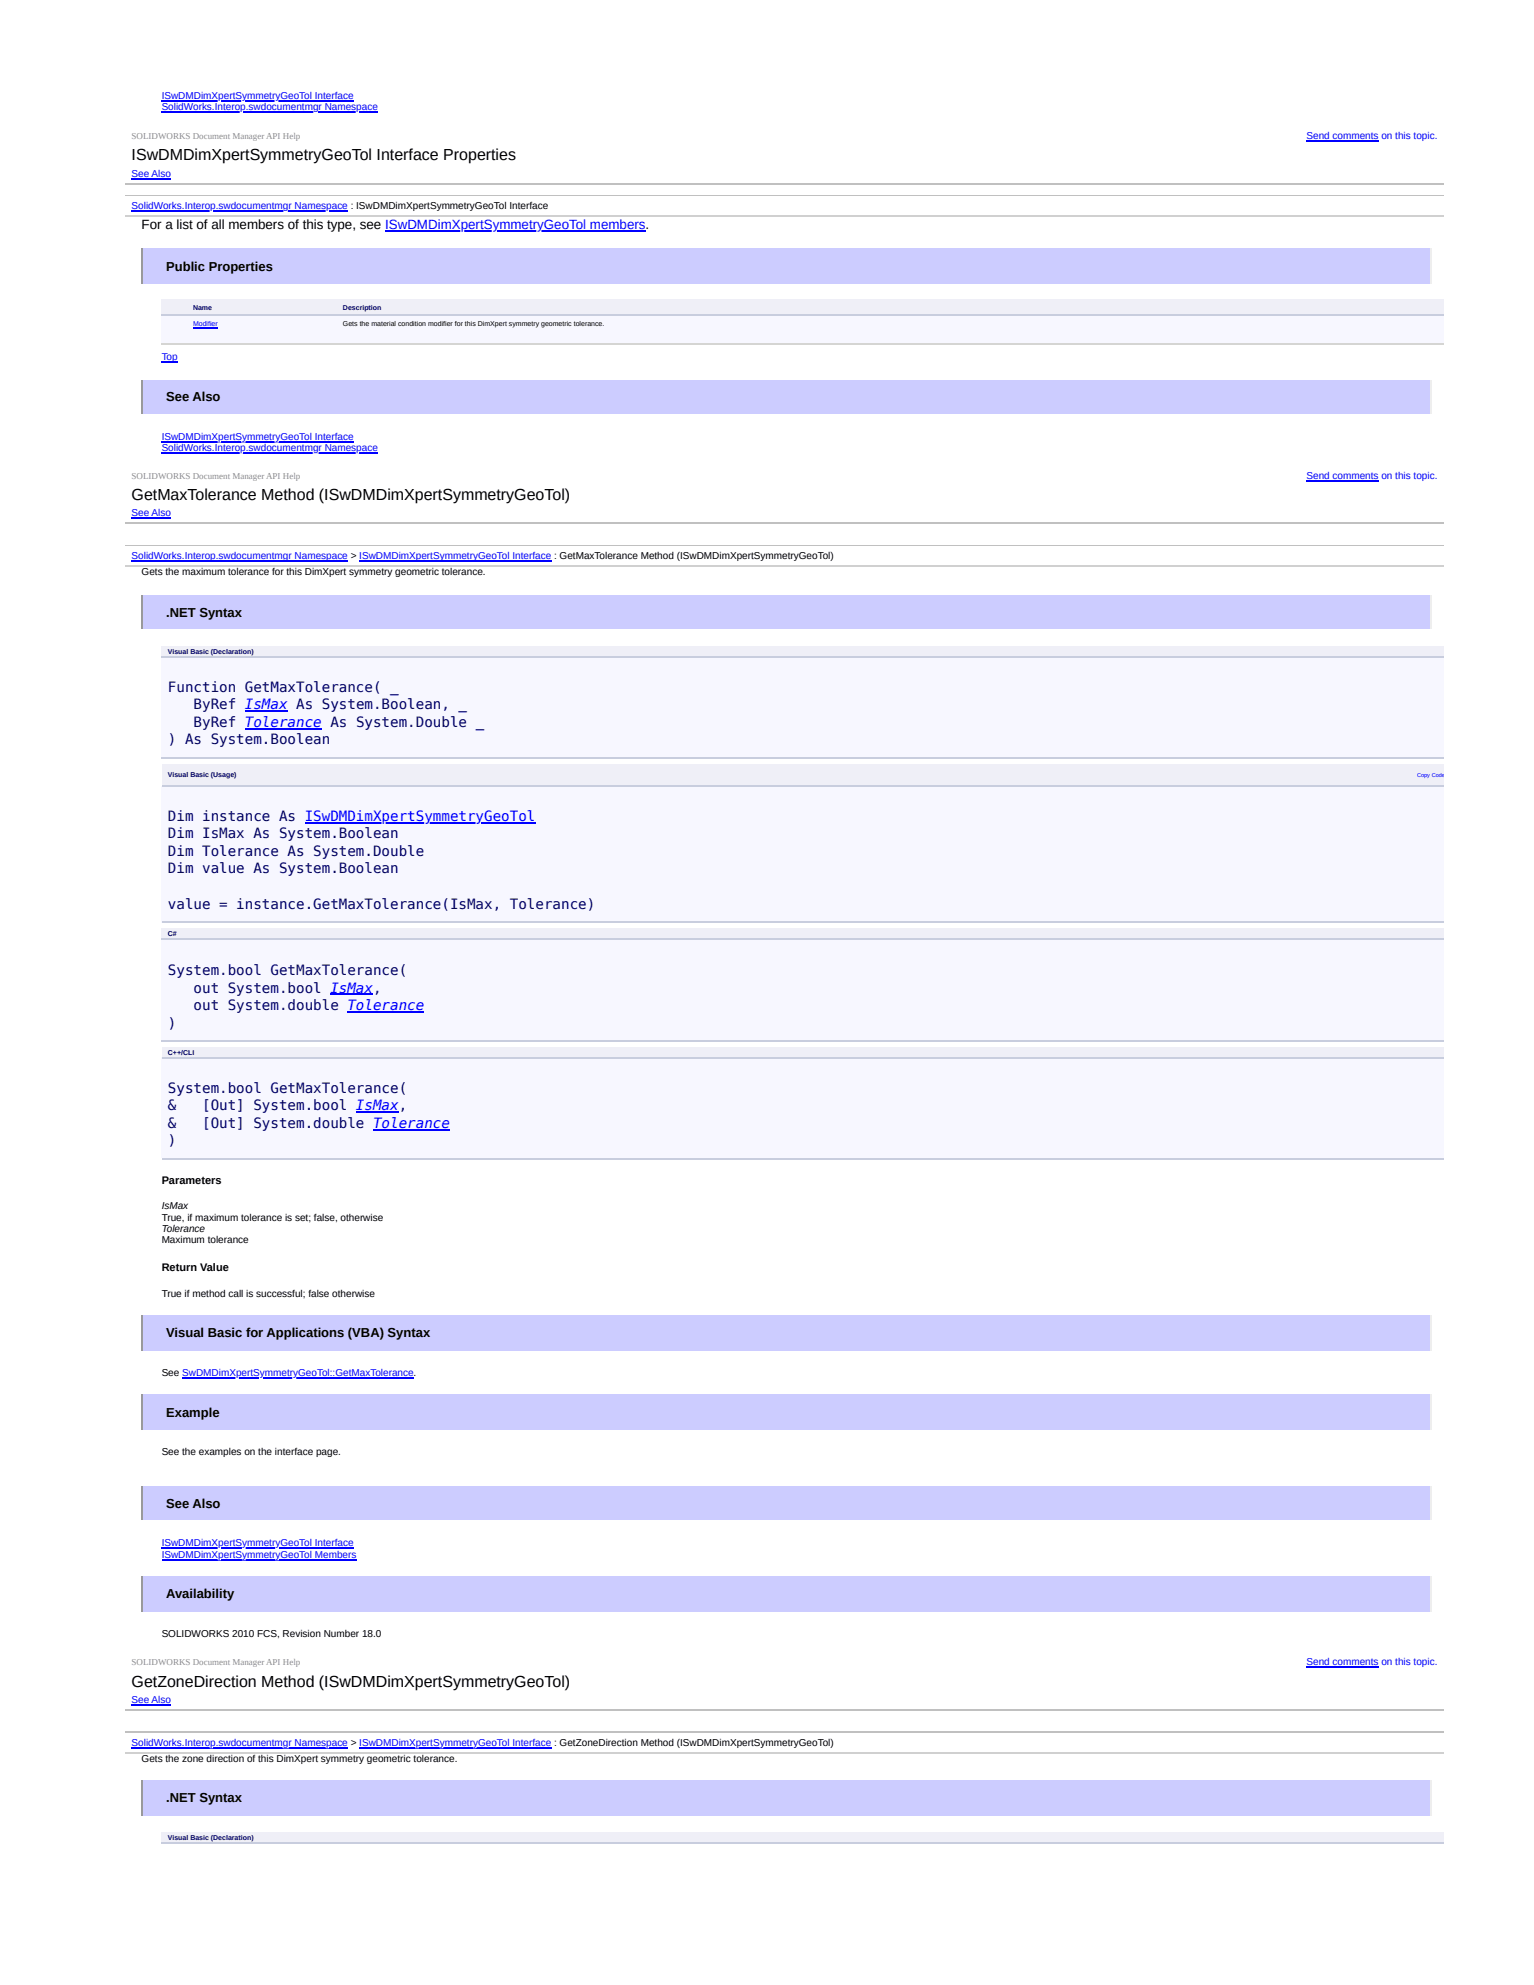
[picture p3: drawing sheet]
<svg xmlns="http://www.w3.org/2000/svg" width="216mm" height="279mm" viewBox="0 0 216 279" stroke-linecap="round" stroke-linejoin="round" font-family="sans-serif">
<defs><g id="words">
<g font-size="2.3">
<text x="18.5" y="22.6">ISwDMDimXpertSymmetryGeoTol Interface Properties</text>
<text x="18.5" y="70.4">GetMaxTolerance Method (ISwDMDimXpertSymmetryGeoTol)</text>
<text x="18.5" y="237.4">GetZoneDirection Method (ISwDMDimXpertSymmetryGeoTol)</text>
</g>
<g font-size="2" fill="#006">
<text x="23.6" y="97.4">Function GetMaxTolerance( _</text>
<text x="27.2" y="99.8">ByRef IsMax As System.Boolean, _</text>
<text x="23.6" y="104.8">) As System.Boolean</text>
<text x="27.2" y="102.3">ByRef Tolerance As System.Double _</text>
<text x="23.6" y="115.5">Dim instance As ISwDMDimXpertSymmetryGeoTol</text>
<text x="23.6" y="118">Dim IsMax As System.Boolean</text>
<text x="23.6" y="120.5">Dim Tolerance As System.Double</text>
<text x="23.6" y="122.9">Dim value As System.Boolean</text>
<text x="23.6" y="127.9">value = instance.GetMaxTolerance(IsMax, Tolerance)</text>
<text x="23.6" y="137.2">System.bool GetMaxTolerance(</text>
<text x="27.2" y="139.7">out System.bool IsMax,</text>
<text x="27.2" y="142.2">out System.double Tolerance</text>
<text x="23.6" y="144.6">)</text>
<text x="23.6" y="153.8">System.bool GetMaxTolerance(</text>
<text x="23.6" y="156.3">&amp;</text>
<text x="23.6" y="158.8">&amp;</text>
<text x="23.6" y="161.2">)</text>
<text x="28.4" y="156.3">[Out] System.bool IsMax,</text>
<text x="28.4" y="158.8">[Out] System.double Tolerance</text>
</g>
<text font-size="1.9" x="19.9" y="32.3">For a list of all members of this type, see ISwDMDimXpertSymmetryGeoTol members.</text>
<g font-size="1.8">
<text x="23.4" y="38.1">Public Properties</text>
<text x="23.4" y="56.4">See Also</text>
<text x="23.4" y="86.8">.NET Syntax</text>
<text x="23.4" y="188.2">Visual Basic for Applications (VBA) Syntax</text>
<text x="23.4" y="199.5">Example</text>
<text x="23.4" y="212.2">See Also</text>
<text x="23.4" y="224.9">Availability</text>
<text x="23.4" y="253.6">.NET Syntax</text>
</g>
<g font-size="1.5">
<text x="22.8" y="166.7">Parameters</text>
<text x="22.8" y="178.9">Return Value</text>
</g>
<g font-size="1.4" fill="#00f">
<text x="22.8" y="13.9">ISwDMDimXpertSymmetryGeoTol Interface</text>
<text x="22.8" y="15.5">SolidWorks.Interop.swdocumentmgr Namespace</text>
<text x="183.9" y="19.6">Send comments on this topic.</text>
<text x="18.5" y="24.9">See Also</text>
<text x="18.5" y="29.5">SolidWorks.Interop.swdocumentmgr Namespace : ISwDMDimXpertSymmetryGeoTol Interface</text>
<text x="22.8" y="50.6">Top</text>
<text x="22.8" y="61.9">ISwDMDimXpertSymmetryGeoTol Interface</text>
<text x="22.8" y="63.5">SolidWorks.Interop.swdocumentmgr Namespace</text>
<text x="183.9" y="67.4">Send comments on this topic.</text>
<text x="18.5" y="72.7">See Also</text>
<text x="18.5" y="78.7">SolidWorks.Interop.swdocumentmgr Namespace &gt; ISwDMDimXpertSymmetryGeoTol Interface : GetMaxTolerance Method (ISwDMDimXpertSymmetryGeoTol)</text>
<text x="22.8" y="217.7">ISwDMDimXpertSymmetryGeoTol Interface</text>
<text x="22.8" y="219.3">ISwDMDimXpertSymmetryGeoTol Members</text>
<text x="18.5" y="239.7">See Also</text>
<text x="183.9" y="234.4">Send comments on this topic.</text>
<text x="18.5" y="245.7">SolidWorks.Interop.swdocumentmgr Namespace &gt; ISwDMDimXpertSymmetryGeoTol Interface : GetZoneDirection Method (ISwDMDimXpertSymmetryGeoTol)</text>
</g>
<g font-size="1.4">
<text x="19.9" y="81">Gets the maximum tolerance for this DimXpert symmetry geometric tolerance.</text>
<text x="22.8" y="170.2">IsMax</text>
<text x="22.8" y="171.8">True, if maximum tolerance is set; false, otherwise</text>
<text x="22.8" y="173.4">Tolerance</text>
<text x="22.8" y="175">Maximum tolerance</text>
<text x="22.8" y="182.6">True if method call is successful; false otherwise</text>
<text x="22.8" y="193.7">See SwDMDimXpertSymmetryGeoTol::GetMaxTolerance.</text>
<text x="22.8" y="204.8">See the examples on the interface page.</text>
<text x="22.8" y="230.4">SOLIDWORKS 2010 FCS, Revision Number 18.0</text>
<text x="19.9" y="248">Gets the zone direction of this DimXpert symmetry geometric tolerance.</text>
</g>
<g font-size="1.3" fill="#8c8c8c">
<text x="18.5" y="19.6">SOLIDWORKS Document Manager API Help</text>
<text x="18.5" y="67.4">SOLIDWORKS Document Manager API Help</text>
<text x="18.5" y="234.4">SOLIDWORKS Document Manager API Help</text>
</g>
<g font-size="1" fill="#006">
<text x="27.2" y="43.6">Name</text>
<text x="48.3" y="43.6">Description</text>
<text x="23.6" y="92.1">Visual Basic (Declaration)</text>
<text x="23.6" y="109.4">Visual Basic (Usage)</text>
<text x="23.6" y="131.8">C#</text>
<text x="23.6" y="148.5">C++/CLI</text>
<text x="23.6" y="258.9">Visual Basic (Declaration)</text>
</g>
<text font-size="1" fill="#00f" x="27.2" y="45.9">Modifier</text>
<text font-size="1" x="48.3" y="45.9">Gets the material condition modifier for this DimXpert symmetry geometric tolerance.</text>
<text font-size=".8" fill="#00f" x="199.4" y="109.3">Copy Code</text>
</g></defs>
<path d="M17.6 25.8h185.6M17.6 27.6h185.6" fill="none" stroke="#c0c0c0" stroke-width=".18"/>
<path d="M17.6 27.7h185.6v2.8h-185.6z" fill="#fff"/>
<path d="M17.6 30.4h185.6" fill="none" stroke="#d0d0d0" stroke-width=".18"/>
<path d="M19.9 34.9h181.5v5h-181.5z" fill="#ccf"/>
<path d="M201.3 34.9v5" fill="none" stroke="#eee" stroke-width=".18"/>
<path d="M20 34.9v5" fill="none" stroke="#9a9a9a" stroke-width=".18"/>
<g fill="#efeff7">
<path d="M22.8 42.2h3.5v2.3h-3.5z"/>
<path d="M26.3 42.2h21.1v2.3h-21.1z"/>
<path d="M47.4 42.2h155.8v2.3h-155.8z"/>
</g>
<g fill="#f7f7ff">
<path d="M22.8 44.5h3.5v4h-3.5z"/>
<path d="M26.3 44.5h21.1v4h-21.1z"/>
<path d="M47.4 44.5h155.8v4h-155.8z"/>
</g>
<path d="M22.8 44.4h180.4" fill="none" stroke="#c8cdde" stroke-width=".18"/>
<path d="M22.8 48.4h180.4" fill="none" stroke="#d5d5d3" stroke-width=".18"/>
<path d="M19.9 53.4h181.5v4.8h-181.5z" fill="#ccf"/>
<path d="M201.3 53.4v4.8" fill="none" stroke="#eee" stroke-width=".18"/>
<path d="M20 53.4v4.8" fill="none" stroke="#9a9a9a" stroke-width=".18"/>
<path d="M17.6 65.6h185.6v14.1h-185.6z" fill="#fff"/>
<path d="M17.6 73.6h185.6M17.6 76.8h185.6" fill="none" stroke="#c0c0c0" stroke-width=".18"/>
<path d="M17.6 76.9h185.6v2.8h-185.6z" fill="#fff"/>
<path d="M17.6 79.6h185.6" fill="none" stroke="#d0d0d0" stroke-width=".18"/>
<path d="M19.9 83.8h181.5v4.7h-181.5z" fill="#ccf"/>
<path d="M201.3 83.8v4.7" fill="none" stroke="#eee" stroke-width=".18"/>
<path d="M20 83.8v4.7" fill="none" stroke="#9a9a9a" stroke-width=".18"/>
<g fill="#efeff7">
<path d="M22.8 91h158.2v1.4h-158.2z"/>
<path d="M181 91h22.2v1.4h-22.2z"/>
</g>
<path d="M22.8 92.4h180.4v14.1h-180.4z" fill="#f7f7ff"/>
<path d="M22.8 92.5h180.4M22.8 106.6h180.4" fill="none" stroke="#c8cdde" stroke-width=".18"/>
<g fill="#efeff7">
<path d="M22.8 107.6h104.9v3h-104.9z"/>
<path d="M127.7 107.6h75.5v3h-75.5z"/>
</g>
<path d="M22.8 110.6h180.4v19.2h-180.4z" fill="#f7f7ff"/>
<path d="M22.8 110.7h180.4M22.8 129.7h180.4" fill="none" stroke="#c8cdde" stroke-width=".18"/>
<g fill="#efeff7">
<path d="M22.8 130.7h108.3v1.6h-108.3z"/>
<path d="M131.1 130.7h72.1v1.6h-72.1z"/>
</g>
<path d="M22.8 132.3h180.4v14.1h-180.4z" fill="#f7f7ff"/>
<path d="M22.8 132.2h180.4M22.8 146.5h180.4" fill="none" stroke="#c8cdde" stroke-width=".18"/>
<g fill="#efeff7">
<path d="M22.8 147.5h132.2v1.4h-132.2z"/>
<path d="M155 147.5h48.2v1.4h-48.2z"/>
</g>
<path d="M22.8 148.9h180.4v14.1h-180.4z" fill="#f7f7ff"/>
<path d="M22.8 149h180.4M22.8 163.1h180.4" fill="none" stroke="#c8cdde" stroke-width=".18"/>
<path d="M19.9 185.2h181.5v4.9h-181.5z" fill="#ccf"/>
<path d="M201.3 185.2v4.9" fill="none" stroke="#eee" stroke-width=".18"/>
<path d="M20 185.2v4.9" fill="none" stroke="#9a9a9a" stroke-width=".18"/>
<path d="M19.9 196.3h181.5v5h-181.5z" fill="#ccf"/>
<path d="M201.3 196.3v5" fill="none" stroke="#eee" stroke-width=".18"/>
<path d="M20 196.3v5" fill="none" stroke="#9a9a9a" stroke-width=".18"/>
<path d="M19.9 209.2h181.5v4.8h-181.5z" fill="#ccf"/>
<path d="M201.3 209.2v4.8" fill="none" stroke="#eee" stroke-width=".18"/>
<path d="M20 209.2v4.8" fill="none" stroke="#9a9a9a" stroke-width=".18"/>
<path d="M19.9 221.9h181.5v4.9h-181.5z" fill="#ccf"/>
<path d="M201.3 221.9v4.9" fill="none" stroke="#eee" stroke-width=".18"/>
<path d="M20 221.9v4.9" fill="none" stroke="#9a9a9a" stroke-width=".18"/>
<path d="M17.6 232.7h185.6v14.1h-185.6z" fill="#fff"/>
<path d="M17.6 240.7h185.6M17.6 243.9h185.6" fill="none" stroke="#c0c0c0" stroke-width=".18"/>
<path d="M17.6 243.9h185.6v2.7h-185.6z" fill="#fff"/>
<path d="M17.6 246.7h185.6" fill="none" stroke="#d0d0d0" stroke-width=".18"/>
<path d="M19.9 250.6h181.5v5h-181.5z" fill="#ccf"/>
<path d="M201.3 250.6v5" fill="none" stroke="#eee" stroke-width=".18"/>
<path d="M20 250.6v5" fill="none" stroke="#9a9a9a" stroke-width=".18"/>
<g fill="#efeff7">
<path d="M22.8 257.9h158.2v1.4h-158.2z"/>
<path d="M181 257.9h22.2v1.4h-22.2z"/>
</g>
<path d="M22.8 259.4h180.4" fill="none" stroke="#c8cdde" stroke-width=".18"/>
<g fill="none" stroke="#00f" stroke-width=".18">
<path d="M22.8 14.2h27M22.8 15.8h30.4M183.9 19.8h10.1M18.5 25.1h5.6M18.5 29.7h30.5M54.2 32.5h36.7M22.8 50.9h2.2M27.2 46.1h3.5M18.5 72.9h5.6M18.5 78.9h30.5M22.8 62.2h27M22.8 63.8h30.4"/>
<path d="M50.6 78.9h27M183.9 67.6h10.1M34.5 100.1h6M34.5 102.6h10.8M42.9 115.8h32.5M46.5 140h6M48.9 142.4h10.8M50.1 156.5h6M52.5 159h10.8M25.6 193.9h32.6M22.8 217.9h27M22.8 219.5h27.4"/>
<path d="M18.5 240h5.6M183.9 234.7h10.1M18.5 246h30.5M50.6 246h27"/>
</g>
<use href="#words"/>
</svg>
